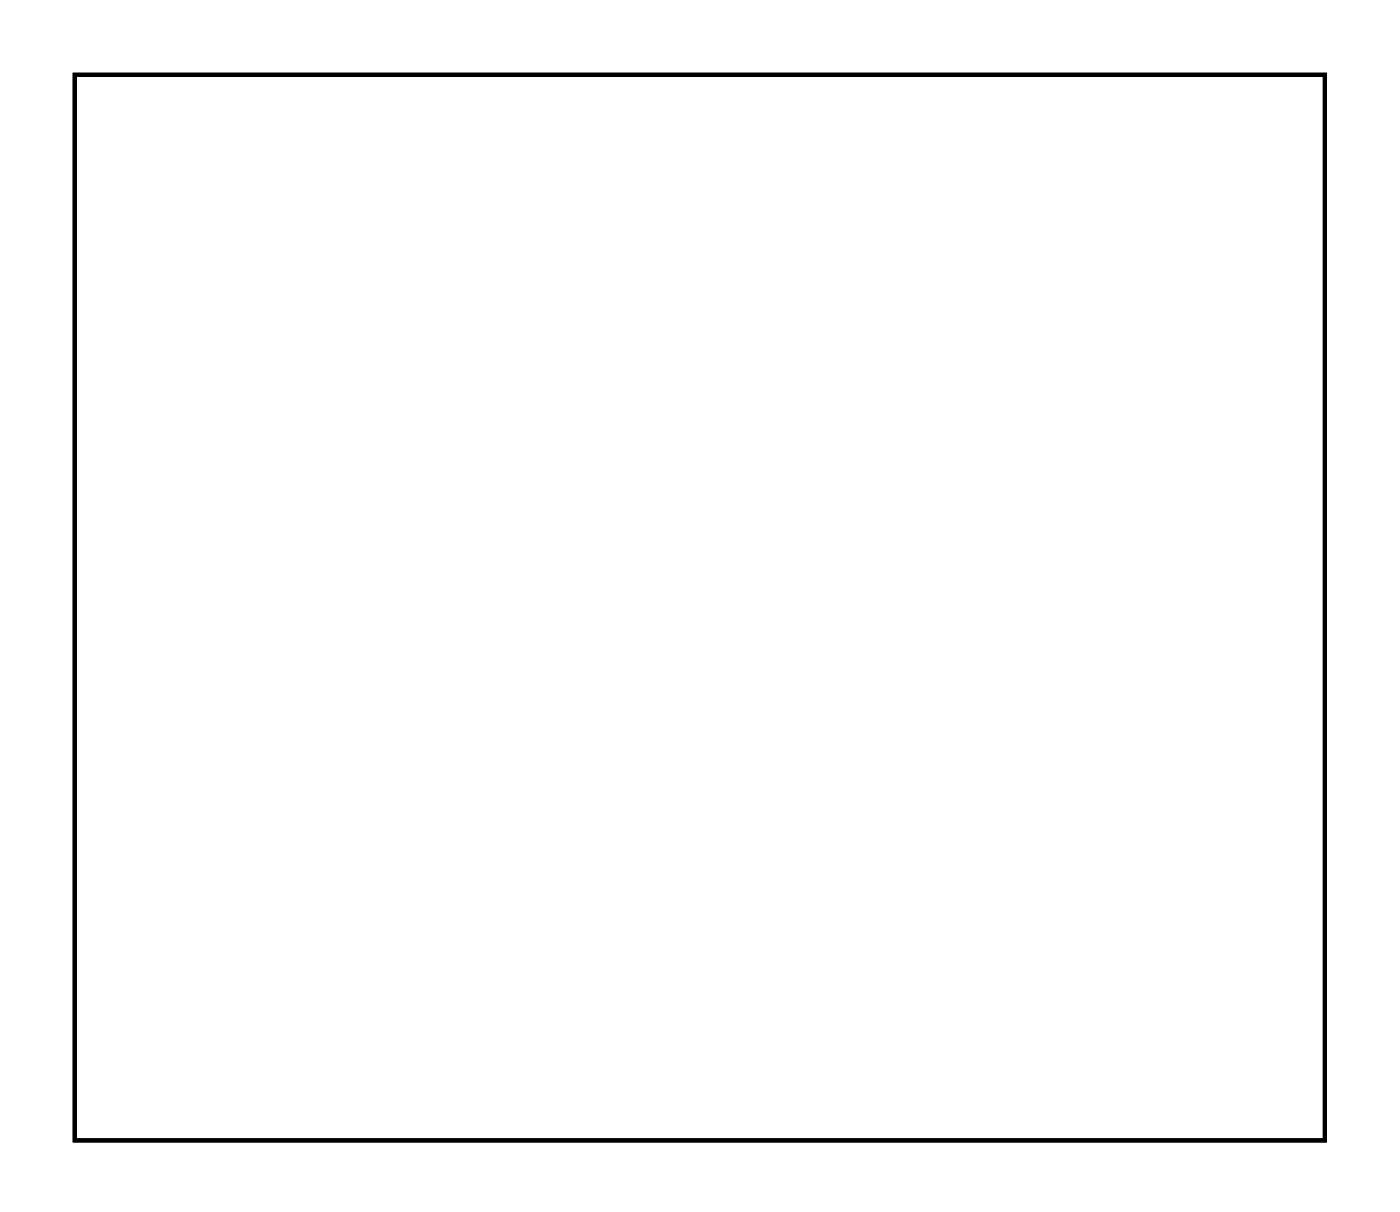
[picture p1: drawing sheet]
<svg xmlns="http://www.w3.org/2000/svg" width="68mm" height="59mm" viewBox="0 0 68 59" stroke-linecap="round" stroke-linejoin="round" font-family="sans-serif">
<path d="M3.6 3.6h60.8v51.8h-60.8z" fill="none" stroke="#000" stroke-width=".2"/>
<path d="M3.6 3.6v51.8h60.8v-51.8zM3.6 3.6h60.8v51.8h-60.8z" fill="#000"/>
<circle cx="7.4" cy="48" r=".74" fill="#fff"/>
<circle cx="7.4" cy="48" r=".74" fill="none" stroke="#fff" stroke-width=".76" stroke-linecap="butt"/>
<circle cx="7.4" cy="50.5" r=".74" fill="#fff"/>
<circle cx="7.4" cy="50.5" r=".74" fill="none" stroke="#fff" stroke-width=".76" stroke-linecap="butt"/>
<circle cx="62" cy="9.9" r=".7" fill="#fff"/>
<circle cx="62" cy="9.9" r=".7" fill="none" stroke="#fff" stroke-width=".76" stroke-linecap="butt"/>
<circle cx="54.4" cy="9.9" r=".7" fill="#fff"/>
<circle cx="54.4" cy="9.9" r=".7" fill="none" stroke="#fff" stroke-width=".76" stroke-linecap="butt"/>
<circle cx="34.1" cy="47.3" r=".7" fill="#fff"/>
<circle cx="34.1" cy="47.3" r=".7" fill="none" stroke="#fff" stroke-width=".76" stroke-linecap="butt"/>
<circle cx="26.4" cy="47.3" r=".7" fill="#fff"/>
<circle cx="26.4" cy="47.3" r=".7" fill="none" stroke="#fff" stroke-width=".76" stroke-linecap="butt"/>
<circle cx="13.7" cy="42.3" r=".7" fill="#fff"/>
<circle cx="13.7" cy="42.3" r=".7" fill="none" stroke="#fff" stroke-width=".76" stroke-linecap="butt"/>
<circle cx="13.7" cy="52.4" r=".7" fill="#fff"/>
<circle cx="13.7" cy="52.4" r=".7" fill="none" stroke="#fff" stroke-width=".76" stroke-linecap="butt"/>
<circle cx="35.3" cy="16.2" r=".7" fill="#fff"/>
<circle cx="35.3" cy="16.2" r=".7" fill="none" stroke="#fff" stroke-width=".76" stroke-linecap="butt"/>
<circle cx="35.3" cy="9.9" r=".7" fill="#fff"/>
<circle cx="35.3" cy="9.9" r=".7" fill="none" stroke="#fff" stroke-width=".76" stroke-linecap="butt"/>
<circle cx="37.9" cy="16.2" r=".7" fill="#fff"/>
<circle cx="37.9" cy="16.2" r=".7" fill="none" stroke="#fff" stroke-width=".76" stroke-linecap="butt"/>
<circle cx="37.9" cy="9.9" r=".7" fill="#fff"/>
<circle cx="37.9" cy="9.9" r=".7" fill="none" stroke="#fff" stroke-width=".76" stroke-linecap="butt"/>
<circle cx="9.9" cy="13.7" r=".7" fill="#fff"/>
<circle cx="9.9" cy="13.7" r=".7" fill="none" stroke="#fff" stroke-width=".76" stroke-linecap="butt"/>
<circle cx="7.4" cy="18.8" r=".7" fill="#fff"/>
<circle cx="7.4" cy="18.8" r=".7" fill="none" stroke="#fff" stroke-width=".76" stroke-linecap="butt"/>
<circle cx="20.5" cy="48.5" r="1.6" fill="#fff"/>
<circle cx="20.5" cy="48.5" r="1.6" fill="none" stroke="#fff" stroke-width=".25"/>
<circle cx="48.5" cy="48.5" r="1.6" fill="#fff"/>
<circle cx="48.5" cy="48.5" r="1.6" fill="none" stroke="#fff" stroke-width=".25"/>
<circle cx="20.5" cy="8.5" r="1.6" fill="#fff"/>
<circle cx="20.5" cy="8.5" r="1.6" fill="none" stroke="#fff" stroke-width=".25"/>
<circle cx="48.5" cy="8.5" r="1.6" fill="#fff"/>
<circle cx="48.5" cy="8.5" r="1.6" fill="none" stroke="#fff" stroke-width=".25"/>
<circle cx="21.4" cy="21.3" r=".74" fill="#fff"/>
<circle cx="21.4" cy="21.3" r=".74" fill="none" stroke="#fff" stroke-width=".76" stroke-linecap="butt"/>
<circle cx="21.4" cy="23.8" r=".74" fill="#fff"/>
<circle cx="21.4" cy="23.8" r=".74" fill="none" stroke="#fff" stroke-width=".76" stroke-linecap="butt"/>
<circle cx="21.4" cy="26.4" r=".74" fill="#fff"/>
<circle cx="21.4" cy="26.4" r=".74" fill="none" stroke="#fff" stroke-width=".76" stroke-linecap="butt"/>
<circle cx="21.4" cy="28.9" r=".74" fill="#fff"/>
<circle cx="21.4" cy="28.9" r=".74" fill="none" stroke="#fff" stroke-width=".76" stroke-linecap="butt"/>
<circle cx="21.4" cy="31.5" r=".74" fill="#fff"/>
<circle cx="21.4" cy="31.5" r=".74" fill="none" stroke="#fff" stroke-width=".76" stroke-linecap="butt"/>
<circle cx="21.4" cy="34" r=".74" fill="#fff"/>
<circle cx="21.4" cy="34" r=".74" fill="none" stroke="#fff" stroke-width=".76" stroke-linecap="butt"/>
<path d="M25.7 24.4h1.4v1.4h-1.4z" fill="#fff"/>
<path d="M25.7 24.4h1.4v1.4h-1.4z" fill="none" stroke="#fff" stroke-width=".76" stroke-linecap="butt"/>
<circle cx="26.4" cy="25.1" r=".7" fill="#fff"/>
<circle cx="26.4" cy="25.1" r=".7" fill="none" stroke="#fff" stroke-width=".76" stroke-linecap="butt"/>
<circle cx="26.4" cy="32.7" r=".7" fill="#fff"/>
<circle cx="26.4" cy="32.7" r=".7" fill="none" stroke="#fff" stroke-width=".76" stroke-linecap="butt"/>
<circle cx="29" cy="25.1" r=".7" fill="#fff"/>
<circle cx="29" cy="25.1" r=".7" fill="none" stroke="#fff" stroke-width=".76" stroke-linecap="butt"/>
<circle cx="29" cy="32.7" r=".7" fill="#fff"/>
<circle cx="29" cy="32.7" r=".7" fill="none" stroke="#fff" stroke-width=".76" stroke-linecap="butt"/>
<circle cx="31.5" cy="25.1" r=".7" fill="#fff"/>
<circle cx="31.5" cy="25.1" r=".7" fill="none" stroke="#fff" stroke-width=".76" stroke-linecap="butt"/>
<circle cx="31.5" cy="32.7" r=".7" fill="#fff"/>
<circle cx="31.5" cy="32.7" r=".7" fill="none" stroke="#fff" stroke-width=".76" stroke-linecap="butt"/>
<circle cx="34.1" cy="25.1" r=".7" fill="#fff"/>
<circle cx="34.1" cy="25.1" r=".7" fill="none" stroke="#fff" stroke-width=".76" stroke-linecap="butt"/>
<circle cx="34.1" cy="32.7" r=".7" fill="#fff"/>
<circle cx="34.1" cy="32.7" r=".7" fill="none" stroke="#fff" stroke-width=".76" stroke-linecap="butt"/>
<circle cx="36.6" cy="25.1" r=".7" fill="#fff"/>
<circle cx="36.6" cy="25.1" r=".7" fill="none" stroke="#fff" stroke-width=".76" stroke-linecap="butt"/>
<circle cx="36.6" cy="32.7" r=".7" fill="#fff"/>
<circle cx="36.6" cy="32.7" r=".7" fill="none" stroke="#fff" stroke-width=".76" stroke-linecap="butt"/>
<circle cx="39.1" cy="25.1" r=".7" fill="#fff"/>
<circle cx="39.1" cy="25.1" r=".7" fill="none" stroke="#fff" stroke-width=".76" stroke-linecap="butt"/>
<circle cx="39.1" cy="32.7" r=".7" fill="#fff"/>
<circle cx="39.1" cy="32.7" r=".7" fill="none" stroke="#fff" stroke-width=".76" stroke-linecap="butt"/>
<circle cx="41.7" cy="25.1" r=".7" fill="#fff"/>
<circle cx="41.7" cy="25.1" r=".7" fill="none" stroke="#fff" stroke-width=".76" stroke-linecap="butt"/>
<circle cx="41.7" cy="32.7" r=".7" fill="#fff"/>
<circle cx="41.7" cy="32.7" r=".7" fill="none" stroke="#fff" stroke-width=".76" stroke-linecap="butt"/>
<circle cx="44.2" cy="25.1" r=".7" fill="#fff"/>
<circle cx="44.2" cy="25.1" r=".7" fill="none" stroke="#fff" stroke-width=".76" stroke-linecap="butt"/>
<circle cx="44.2" cy="32.7" r=".7" fill="#fff"/>
<circle cx="44.2" cy="32.7" r=".7" fill="none" stroke="#fff" stroke-width=".76" stroke-linecap="butt"/>
<circle cx="46.8" cy="25.1" r=".7" fill="#fff"/>
<circle cx="46.8" cy="25.1" r=".7" fill="none" stroke="#fff" stroke-width=".76" stroke-linecap="butt"/>
<circle cx="46.8" cy="32.7" r=".7" fill="#fff"/>
<circle cx="46.8" cy="32.7" r=".7" fill="none" stroke="#fff" stroke-width=".76" stroke-linecap="butt"/>
<circle cx="49.3" cy="25.1" r=".7" fill="#fff"/>
<circle cx="49.3" cy="25.1" r=".7" fill="none" stroke="#fff" stroke-width=".76" stroke-linecap="butt"/>
<circle cx="49.3" cy="32.7" r=".7" fill="#fff"/>
<circle cx="49.3" cy="32.7" r=".7" fill="none" stroke="#fff" stroke-width=".76" stroke-linecap="butt"/>
<circle cx="51.8" cy="25.1" r=".7" fill="#fff"/>
<circle cx="51.8" cy="25.1" r=".7" fill="none" stroke="#fff" stroke-width=".76" stroke-linecap="butt"/>
<circle cx="51.8" cy="32.7" r=".7" fill="#fff"/>
<circle cx="51.8" cy="32.7" r=".7" fill="none" stroke="#fff" stroke-width=".76" stroke-linecap="butt"/>
<circle cx="54.4" cy="25.1" r=".7" fill="#fff"/>
<circle cx="54.4" cy="25.1" r=".7" fill="none" stroke="#fff" stroke-width=".76" stroke-linecap="butt"/>
<circle cx="54.4" cy="32.7" r=".7" fill="#fff"/>
<circle cx="54.4" cy="32.7" r=".7" fill="none" stroke="#fff" stroke-width=".76" stroke-linecap="butt"/>
<circle cx="56.9" cy="25.1" r=".7" fill="#fff"/>
<circle cx="56.9" cy="25.1" r=".7" fill="none" stroke="#fff" stroke-width=".76" stroke-linecap="butt"/>
<circle cx="56.9" cy="32.7" r=".7" fill="#fff"/>
<circle cx="56.9" cy="32.7" r=".7" fill="none" stroke="#fff" stroke-width=".76" stroke-linecap="butt"/>
<circle cx="59.5" cy="25.1" r=".7" fill="#fff"/>
<circle cx="59.5" cy="25.1" r=".7" fill="none" stroke="#fff" stroke-width=".76" stroke-linecap="butt"/>
<circle cx="59.5" cy="32.7" r=".7" fill="#fff"/>
<circle cx="59.5" cy="32.7" r=".7" fill="none" stroke="#fff" stroke-width=".76" stroke-linecap="butt"/>
<circle cx="40.4" cy="18.8" r=".64" fill="#fff"/>
<circle cx="40.4" cy="18.8" r=".64" fill="none" stroke="#fff" stroke-width=".76" stroke-linecap="butt"/>
<circle cx="43" cy="18.8" r=".64" fill="#fff"/>
<circle cx="43" cy="18.8" r=".64" fill="none" stroke="#fff" stroke-width=".76" stroke-linecap="butt"/>
<circle cx="23.9" cy="21.3" r=".64" fill="#fff"/>
<circle cx="23.9" cy="21.3" r=".64" fill="none" stroke="#fff" stroke-width=".76" stroke-linecap="butt"/>
<circle cx="23.9" cy="23.8" r=".64" fill="#fff"/>
<circle cx="23.9" cy="23.8" r=".64" fill="none" stroke="#fff" stroke-width=".76" stroke-linecap="butt"/>
<circle cx="44.2" cy="39.1" r=".64" fill="#fff"/>
<circle cx="44.2" cy="39.1" r=".64" fill="none" stroke="#fff" stroke-width=".76" stroke-linecap="butt"/>
<circle cx="46.8" cy="39.1" r=".64" fill="#fff"/>
<circle cx="46.8" cy="39.1" r=".64" fill="none" stroke="#fff" stroke-width=".76" stroke-linecap="butt"/>
<circle cx="45.5" cy="12.4" r=".64" fill="#fff"/>
<circle cx="45.5" cy="12.4" r=".64" fill="none" stroke="#fff" stroke-width=".76" stroke-linecap="butt"/>
<circle cx="48" cy="12.4" r=".64" fill="#fff"/>
<circle cx="48" cy="12.4" r=".64" fill="none" stroke="#fff" stroke-width=".76" stroke-linecap="butt"/>
<circle cx="50.6" cy="12.4" r=".64" fill="#fff"/>
<circle cx="50.6" cy="12.4" r=".64" fill="none" stroke="#fff" stroke-width=".76" stroke-linecap="butt"/>
<circle cx="53.1" cy="12.4" r=".64" fill="#fff"/>
<circle cx="53.1" cy="12.4" r=".64" fill="none" stroke="#fff" stroke-width=".76" stroke-linecap="butt"/>
<circle cx="47" cy="16.2" r=".53" fill="#fff"/>
<circle cx="47" cy="16.2" r=".53" fill="none" stroke="#fff" stroke-width=".51"/>
<circle cx="51.8" cy="16.2" r=".53" fill="#fff"/>
<circle cx="51.8" cy="16.2" r=".53" fill="none" stroke="#fff" stroke-width=".51"/>
<circle cx="40.4" cy="6.1" r=".7" fill="#fff"/>
<circle cx="40.4" cy="6.1" r=".7" fill="none" stroke="#fff" stroke-width=".76" stroke-linecap="butt"/>
<circle cx="40.4" cy="16.2" r=".7" fill="#fff"/>
<circle cx="40.4" cy="16.2" r=".7" fill="none" stroke="#fff" stroke-width=".76" stroke-linecap="butt"/>
<circle cx="32.8" cy="16.4" r=".7" fill="#fff"/>
<circle cx="32.8" cy="16.4" r=".7" fill="none" stroke="#fff" stroke-width=".76" stroke-linecap="butt"/>
<circle cx="32.8" cy="9.9" r=".7" fill="#fff"/>
<circle cx="32.8" cy="9.9" r=".7" fill="none" stroke="#fff" stroke-width=".76" stroke-linecap="butt"/>
<circle cx="28.3" cy="16.4" r=".7" fill="#fff"/>
<circle cx="28.3" cy="16.4" r=".7" fill="none" stroke="#fff" stroke-width=".76" stroke-linecap="butt"/>
<circle cx="28.3" cy="9.9" r=".7" fill="#fff"/>
<circle cx="28.3" cy="9.9" r=".7" fill="none" stroke="#fff" stroke-width=".76" stroke-linecap="butt"/>
<circle cx="53.1" cy="41.6" r=".74" fill="#fff"/>
<circle cx="53.1" cy="41.6" r=".74" fill="none" stroke="#fff" stroke-width=".76" stroke-linecap="butt"/>
<circle cx="53.1" cy="44.2" r=".74" fill="#fff"/>
<circle cx="53.1" cy="44.2" r=".74" fill="none" stroke="#fff" stroke-width=".76" stroke-linecap="butt"/>
<circle cx="53.1" cy="46.7" r=".74" fill="#fff"/>
<circle cx="53.1" cy="46.7" r=".74" fill="none" stroke="#fff" stroke-width=".76" stroke-linecap="butt"/>
<circle cx="60.7" cy="41.6" r=".74" fill="#fff"/>
<circle cx="60.7" cy="41.6" r=".74" fill="none" stroke="#fff" stroke-width=".76" stroke-linecap="butt"/>
<circle cx="60.7" cy="44.2" r=".74" fill="#fff"/>
<circle cx="60.7" cy="44.2" r=".74" fill="none" stroke="#fff" stroke-width=".76" stroke-linecap="butt"/>
<circle cx="60.7" cy="46.7" r=".74" fill="#fff"/>
<circle cx="60.7" cy="46.7" r=".74" fill="none" stroke="#fff" stroke-width=".76" stroke-linecap="butt"/>
<circle cx="56.9" cy="41.6" r=".74" fill="#fff"/>
<circle cx="56.9" cy="41.6" r=".74" fill="none" stroke="#fff" stroke-width=".76" stroke-linecap="butt"/>
<circle cx="56.9" cy="44.2" r=".74" fill="#fff"/>
<circle cx="56.9" cy="44.2" r=".74" fill="none" stroke="#fff" stroke-width=".76" stroke-linecap="butt"/>
<circle cx="56.9" cy="46.7" r=".74" fill="#fff"/>
<circle cx="56.9" cy="46.7" r=".74" fill="none" stroke="#fff" stroke-width=".76" stroke-linecap="butt"/>
<circle cx="56.9" cy="7.3" r=".74" fill="#fff"/>
<circle cx="56.9" cy="7.3" r=".74" fill="none" stroke="#fff" stroke-width=".76" stroke-linecap="butt"/>
<circle cx="59.5" cy="7.3" r=".74" fill="#fff"/>
<circle cx="59.5" cy="7.3" r=".74" fill="none" stroke="#fff" stroke-width=".76" stroke-linecap="butt"/>
<circle cx="62" cy="7.3" r=".74" fill="#fff"/>
<circle cx="62" cy="7.3" r=".74" fill="none" stroke="#fff" stroke-width=".76" stroke-linecap="butt"/>
<circle cx="56.9" cy="12.4" r=".74" fill="#fff"/>
<circle cx="56.9" cy="12.4" r=".74" fill="none" stroke="#fff" stroke-width=".76" stroke-linecap="butt"/>
<circle cx="59.5" cy="12.4" r=".74" fill="#fff"/>
<circle cx="59.5" cy="12.4" r=".74" fill="none" stroke="#fff" stroke-width=".76" stroke-linecap="butt"/>
<circle cx="62" cy="12.4" r=".74" fill="#fff"/>
<circle cx="62" cy="12.4" r=".74" fill="none" stroke="#fff" stroke-width=".76" stroke-linecap="butt"/>
<circle cx="56.9" cy="16.2" r=".74" fill="#fff"/>
<circle cx="56.9" cy="16.2" r=".74" fill="none" stroke="#fff" stroke-width=".76" stroke-linecap="butt"/>
<circle cx="59.5" cy="16.2" r=".74" fill="#fff"/>
<circle cx="59.5" cy="16.2" r=".74" fill="none" stroke="#fff" stroke-width=".76" stroke-linecap="butt"/>
<circle cx="62" cy="16.2" r=".74" fill="#fff"/>
<circle cx="62" cy="16.2" r=".74" fill="none" stroke="#fff" stroke-width=".76" stroke-linecap="butt"/>
<circle cx="34.1" cy="39.7" r=".74" fill="#fff"/>
<circle cx="34.1" cy="39.7" r=".74" fill="none" stroke="#fff" stroke-width=".76" stroke-linecap="butt"/>
<circle cx="31.5" cy="39.7" r=".74" fill="#fff"/>
<circle cx="31.5" cy="39.7" r=".74" fill="none" stroke="#fff" stroke-width=".76" stroke-linecap="butt"/>
<circle cx="29" cy="39.7" r=".74" fill="#fff"/>
<circle cx="29" cy="39.7" r=".74" fill="none" stroke="#fff" stroke-width=".76" stroke-linecap="butt"/>
<circle cx="26.4" cy="39.7" r=".74" fill="#fff"/>
<circle cx="26.4" cy="39.7" r=".74" fill="none" stroke="#fff" stroke-width=".76" stroke-linecap="butt"/>
<circle cx="34.1" cy="42.3" r=".74" fill="#fff"/>
<circle cx="34.1" cy="42.3" r=".74" fill="none" stroke="#fff" stroke-width=".76" stroke-linecap="butt"/>
<circle cx="31.5" cy="42.3" r=".74" fill="#fff"/>
<circle cx="31.5" cy="42.3" r=".74" fill="none" stroke="#fff" stroke-width=".76" stroke-linecap="butt"/>
<circle cx="29" cy="42.3" r=".74" fill="#fff"/>
<circle cx="29" cy="42.3" r=".74" fill="none" stroke="#fff" stroke-width=".76" stroke-linecap="butt"/>
<circle cx="26.4" cy="42.3" r=".74" fill="#fff"/>
<circle cx="26.4" cy="42.3" r=".74" fill="none" stroke="#fff" stroke-width=".76" stroke-linecap="butt"/>
<circle cx="34.1" cy="44.8" r=".74" fill="#fff"/>
<circle cx="34.1" cy="44.8" r=".74" fill="none" stroke="#fff" stroke-width=".76" stroke-linecap="butt"/>
<circle cx="31.5" cy="44.8" r=".74" fill="#fff"/>
<circle cx="31.5" cy="44.8" r=".74" fill="none" stroke="#fff" stroke-width=".76" stroke-linecap="butt"/>
<circle cx="29" cy="44.8" r=".74" fill="#fff"/>
<circle cx="29" cy="44.8" r=".74" fill="none" stroke="#fff" stroke-width=".76" stroke-linecap="butt"/>
<circle cx="26.4" cy="44.8" r=".74" fill="#fff"/>
<circle cx="26.4" cy="44.8" r=".74" fill="none" stroke="#fff" stroke-width=".76" stroke-linecap="butt"/>
<circle cx="59.5" cy="21.3" r=".74" fill="#fff"/>
<circle cx="59.5" cy="21.3" r=".74" fill="none" stroke="#fff" stroke-width=".76" stroke-linecap="butt"/>
<circle cx="56.9" cy="21.3" r=".74" fill="#fff"/>
<circle cx="56.9" cy="21.3" r=".74" fill="none" stroke="#fff" stroke-width=".76" stroke-linecap="butt"/>
<circle cx="54.4" cy="21.3" r=".74" fill="#fff"/>
<circle cx="54.4" cy="21.3" r=".74" fill="none" stroke="#fff" stroke-width=".76" stroke-linecap="butt"/>
<circle cx="51.8" cy="21.3" r=".74" fill="#fff"/>
<circle cx="51.8" cy="21.3" r=".74" fill="none" stroke="#fff" stroke-width=".76" stroke-linecap="butt"/>
<circle cx="49.3" cy="21.3" r=".74" fill="#fff"/>
<circle cx="49.3" cy="21.3" r=".74" fill="none" stroke="#fff" stroke-width=".76" stroke-linecap="butt"/>
<circle cx="46.8" cy="21.3" r=".74" fill="#fff"/>
<circle cx="46.8" cy="21.3" r=".74" fill="none" stroke="#fff" stroke-width=".76" stroke-linecap="butt"/>
<circle cx="44.2" cy="21.3" r=".74" fill="#fff"/>
<circle cx="44.2" cy="21.3" r=".74" fill="none" stroke="#fff" stroke-width=".76" stroke-linecap="butt"/>
<circle cx="41.7" cy="21.3" r=".74" fill="#fff"/>
<circle cx="41.7" cy="21.3" r=".74" fill="none" stroke="#fff" stroke-width=".76" stroke-linecap="butt"/>
<circle cx="39.1" cy="21.3" r=".74" fill="#fff"/>
<circle cx="39.1" cy="21.3" r=".74" fill="none" stroke="#fff" stroke-width=".76" stroke-linecap="butt"/>
<circle cx="36.6" cy="21.3" r=".74" fill="#fff"/>
<circle cx="36.6" cy="21.3" r=".74" fill="none" stroke="#fff" stroke-width=".76" stroke-linecap="butt"/>
<circle cx="34.1" cy="21.3" r=".74" fill="#fff"/>
<circle cx="34.1" cy="21.3" r=".74" fill="none" stroke="#fff" stroke-width=".76" stroke-linecap="butt"/>
<circle cx="31.5" cy="21.3" r=".74" fill="#fff"/>
<circle cx="31.5" cy="21.3" r=".74" fill="none" stroke="#fff" stroke-width=".76" stroke-linecap="butt"/>
<circle cx="29" cy="21.3" r=".74" fill="#fff"/>
<circle cx="29" cy="21.3" r=".74" fill="none" stroke="#fff" stroke-width=".76" stroke-linecap="butt"/>
<circle cx="26.4" cy="21.3" r=".74" fill="#fff"/>
<circle cx="26.4" cy="21.3" r=".74" fill="none" stroke="#fff" stroke-width=".76" stroke-linecap="butt"/>
<circle cx="26.4" cy="36.5" r=".74" fill="#fff"/>
<circle cx="26.4" cy="36.5" r=".74" fill="none" stroke="#fff" stroke-width=".76" stroke-linecap="butt"/>
<circle cx="29" cy="36.5" r=".74" fill="#fff"/>
<circle cx="29" cy="36.5" r=".74" fill="none" stroke="#fff" stroke-width=".76" stroke-linecap="butt"/>
<circle cx="31.5" cy="36.5" r=".74" fill="#fff"/>
<circle cx="31.5" cy="36.5" r=".74" fill="none" stroke="#fff" stroke-width=".76" stroke-linecap="butt"/>
<circle cx="34.1" cy="36.5" r=".74" fill="#fff"/>
<circle cx="34.1" cy="36.5" r=".74" fill="none" stroke="#fff" stroke-width=".76" stroke-linecap="butt"/>
<circle cx="36.6" cy="36.5" r=".74" fill="#fff"/>
<circle cx="36.6" cy="36.5" r=".74" fill="none" stroke="#fff" stroke-width=".76" stroke-linecap="butt"/>
<circle cx="39.1" cy="36.5" r=".74" fill="#fff"/>
<circle cx="39.1" cy="36.5" r=".74" fill="none" stroke="#fff" stroke-width=".76" stroke-linecap="butt"/>
<circle cx="41.7" cy="36.5" r=".74" fill="#fff"/>
<circle cx="41.7" cy="36.5" r=".74" fill="none" stroke="#fff" stroke-width=".76" stroke-linecap="butt"/>
<circle cx="44.2" cy="36.5" r=".74" fill="#fff"/>
<circle cx="44.2" cy="36.5" r=".74" fill="none" stroke="#fff" stroke-width=".76" stroke-linecap="butt"/>
<circle cx="46.8" cy="36.5" r=".74" fill="#fff"/>
<circle cx="46.8" cy="36.5" r=".74" fill="none" stroke="#fff" stroke-width=".76" stroke-linecap="butt"/>
<circle cx="49.3" cy="36.5" r=".74" fill="#fff"/>
<circle cx="49.3" cy="36.5" r=".74" fill="none" stroke="#fff" stroke-width=".76" stroke-linecap="butt"/>
<circle cx="51.8" cy="36.5" r=".74" fill="#fff"/>
<circle cx="51.8" cy="36.5" r=".74" fill="none" stroke="#fff" stroke-width=".76" stroke-linecap="butt"/>
<circle cx="54.4" cy="36.5" r=".74" fill="#fff"/>
<circle cx="54.4" cy="36.5" r=".74" fill="none" stroke="#fff" stroke-width=".76" stroke-linecap="butt"/>
<circle cx="56.9" cy="36.5" r=".74" fill="#fff"/>
<circle cx="56.9" cy="36.5" r=".74" fill="none" stroke="#fff" stroke-width=".76" stroke-linecap="butt"/>
<circle cx="59.5" cy="36.5" r=".74" fill="#fff"/>
<circle cx="59.5" cy="36.5" r=".74" fill="none" stroke="#fff" stroke-width=".76" stroke-linecap="butt"/>
<circle cx="25.2" cy="17.5" r=".7" fill="#fff"/>
<circle cx="25.2" cy="17.5" r=".7" fill="none" stroke="#fff" stroke-width=".76" stroke-linecap="butt"/>
<circle cx="25.2" cy="7.3" r=".7" fill="#fff"/>
<circle cx="25.2" cy="7.3" r=".7" fill="none" stroke="#fff" stroke-width=".76" stroke-linecap="butt"/>
<circle cx="6.1" cy="6.1" r=".7" fill="#fff"/>
<circle cx="6.1" cy="6.1" r=".7" fill="none" stroke="#fff" stroke-width=".76" stroke-linecap="butt"/>
<circle cx="16.3" cy="6.1" r=".7" fill="#fff"/>
<circle cx="16.3" cy="6.1" r=".7" fill="none" stroke="#fff" stroke-width=".76" stroke-linecap="butt"/>
<circle cx="7.4" cy="37.2" r=".7" fill="#fff"/>
<circle cx="7.4" cy="37.2" r=".7" fill="none" stroke="#fff" stroke-width=".76" stroke-linecap="butt"/>
<circle cx="17.6" cy="37.2" r=".7" fill="#fff"/>
<circle cx="17.6" cy="37.2" r=".7" fill="none" stroke="#fff" stroke-width=".76" stroke-linecap="butt"/>
<circle cx="7.4" cy="39.7" r=".7" fill="#fff"/>
<circle cx="7.4" cy="39.7" r=".7" fill="none" stroke="#fff" stroke-width=".76" stroke-linecap="butt"/>
<circle cx="17.6" cy="39.7" r=".7" fill="#fff"/>
<circle cx="17.6" cy="39.7" r=".7" fill="none" stroke="#fff" stroke-width=".76" stroke-linecap="butt"/>
<circle cx="41" cy="49.2" r=".7" fill="#fff"/>
<circle cx="41" cy="49.2" r=".7" fill="none" stroke="#fff" stroke-width=".76" stroke-linecap="butt"/>
<circle cx="30.9" cy="49.2" r=".7" fill="#fff"/>
<circle cx="30.9" cy="49.2" r=".7" fill="none" stroke="#fff" stroke-width=".76" stroke-linecap="butt"/>
<circle cx="15" cy="8.6" r=".6" fill="#fff"/>
<circle cx="15" cy="8.6" r=".6" fill="none" stroke="#fff" stroke-width=".65" stroke-linecap="butt"/>
<path d="M14.4 8h1.2v1.2h-1.2z" fill="#fff"/>
<path d="M14.4 8h1.2v1.2h-1.2z" fill="none" stroke="#fff" stroke-width=".65" stroke-linecap="butt"/>
<circle cx="15" cy="11.1" r=".6" fill="#fff"/>
<circle cx="15" cy="11.1" r=".6" fill="none" stroke="#fff" stroke-width=".65" stroke-linecap="butt"/>
<circle cx="9.9" cy="11.1" r=".6" fill="#fff"/>
<circle cx="9.9" cy="11.1" r=".6" fill="none" stroke="#fff" stroke-width=".65" stroke-linecap="butt"/>
<path d="M9.3 10.5h1.2v1.2h-1.2z" fill="#fff"/>
<path d="M9.3 10.5h1.2v1.2h-1.2z" fill="none" stroke="#fff" stroke-width=".65" stroke-linecap="butt"/>
<circle cx="9.9" cy="8.6" r=".6" fill="#fff"/>
<circle cx="9.9" cy="8.6" r=".6" fill="none" stroke="#fff" stroke-width=".65" stroke-linecap="butt"/>
<circle cx="21.4" cy="36.5" r=".6" fill="#fff"/>
<circle cx="21.4" cy="36.5" r=".6" fill="none" stroke="#fff" stroke-width=".65" stroke-linecap="butt"/>
<path d="M20.8 35.9h1.2v1.2h-1.2z" fill="#fff"/>
<path d="M20.8 35.9h1.2v1.2h-1.2z" fill="none" stroke="#fff" stroke-width=".65" stroke-linecap="butt"/>
<circle cx="21.4" cy="39" r=".6" fill="#fff"/>
<circle cx="21.4" cy="39" r=".6" fill="none" stroke="#fff" stroke-width=".65" stroke-linecap="butt"/>
<circle cx="21.4" cy="41.6" r=".6" fill="#fff"/>
<circle cx="21.4" cy="41.6" r=".6" fill="none" stroke="#fff" stroke-width=".65" stroke-linecap="butt"/>
<path d="M20.8 41h1.2v1.2h-1.2z" fill="#fff"/>
<path d="M20.8 41h1.2v1.2h-1.2z" fill="none" stroke="#fff" stroke-width=".65" stroke-linecap="butt"/>
<circle cx="21.4" cy="44.1" r=".6" fill="#fff"/>
<circle cx="21.4" cy="44.1" r=".6" fill="none" stroke="#fff" stroke-width=".65" stroke-linecap="butt"/>
<circle cx="40.4" cy="42.3" r=".6" fill="#fff"/>
<circle cx="40.4" cy="42.3" r=".6" fill="none" stroke="#fff" stroke-width=".65" stroke-linecap="butt"/>
<path d="M39.8 41.7h1.2v1.2h-1.2z" fill="#fff"/>
<path d="M39.8 41.7h1.2v1.2h-1.2z" fill="none" stroke="#fff" stroke-width=".65" stroke-linecap="butt"/>
<circle cx="37.9" cy="42.3" r=".6" fill="#fff"/>
<circle cx="37.9" cy="42.3" r=".6" fill="none" stroke="#fff" stroke-width=".65" stroke-linecap="butt"/>
<circle cx="20.1" cy="18.8" r=".7" fill="#fff"/>
<circle cx="20.1" cy="18.8" r=".7" fill="none" stroke="#fff" stroke-width=".76" stroke-linecap="butt"/>
<circle cx="20.1" cy="16.2" r=".7" fill="#fff"/>
<circle cx="20.1" cy="16.2" r=".7" fill="none" stroke="#fff" stroke-width=".76" stroke-linecap="butt"/>
<circle cx="20.1" cy="13.7" r=".7" fill="#fff"/>
<circle cx="20.1" cy="13.7" r=".7" fill="none" stroke="#fff" stroke-width=".76" stroke-linecap="butt"/>
<circle cx="13.7" cy="18.8" r=".7" fill="#fff"/>
<circle cx="13.7" cy="18.8" r=".7" fill="none" stroke="#fff" stroke-width=".76" stroke-linecap="butt"/>
<circle cx="13.7" cy="16.2" r=".7" fill="#fff"/>
<circle cx="13.7" cy="16.2" r=".7" fill="none" stroke="#fff" stroke-width=".76" stroke-linecap="butt"/>
<circle cx="13.7" cy="13.7" r=".7" fill="#fff"/>
<circle cx="13.7" cy="13.7" r=".7" fill="none" stroke="#fff" stroke-width=".76" stroke-linecap="butt"/>
<circle cx="6.8" cy="44.2" r=".7" fill="#fff"/>
<circle cx="6.8" cy="44.2" r=".7" fill="none" stroke="#fff" stroke-width=".76" stroke-linecap="butt"/>
<circle cx="9.3" cy="44.2" r=".7" fill="#fff"/>
<circle cx="9.3" cy="44.2" r=".7" fill="none" stroke="#fff" stroke-width=".76" stroke-linecap="butt"/>
<circle cx="11.8" cy="44.2" r=".7" fill="#fff"/>
<circle cx="11.8" cy="44.2" r=".7" fill="none" stroke="#fff" stroke-width=".76" stroke-linecap="butt"/>
<circle cx="43.1" cy="48.2" r=".7" fill="#fff"/>
<circle cx="43.1" cy="48.2" r=".7" fill="none" stroke="#fff" stroke-width=".76" stroke-linecap="butt"/>
<circle cx="43.1" cy="45.7" r=".7" fill="#fff"/>
<circle cx="43.1" cy="45.7" r=".7" fill="none" stroke="#fff" stroke-width=".76" stroke-linecap="butt"/>
<circle cx="43.1" cy="43.2" r=".7" fill="#fff"/>
<circle cx="43.1" cy="43.2" r=".7" fill="none" stroke="#fff" stroke-width=".76" stroke-linecap="butt"/>
</svg>
